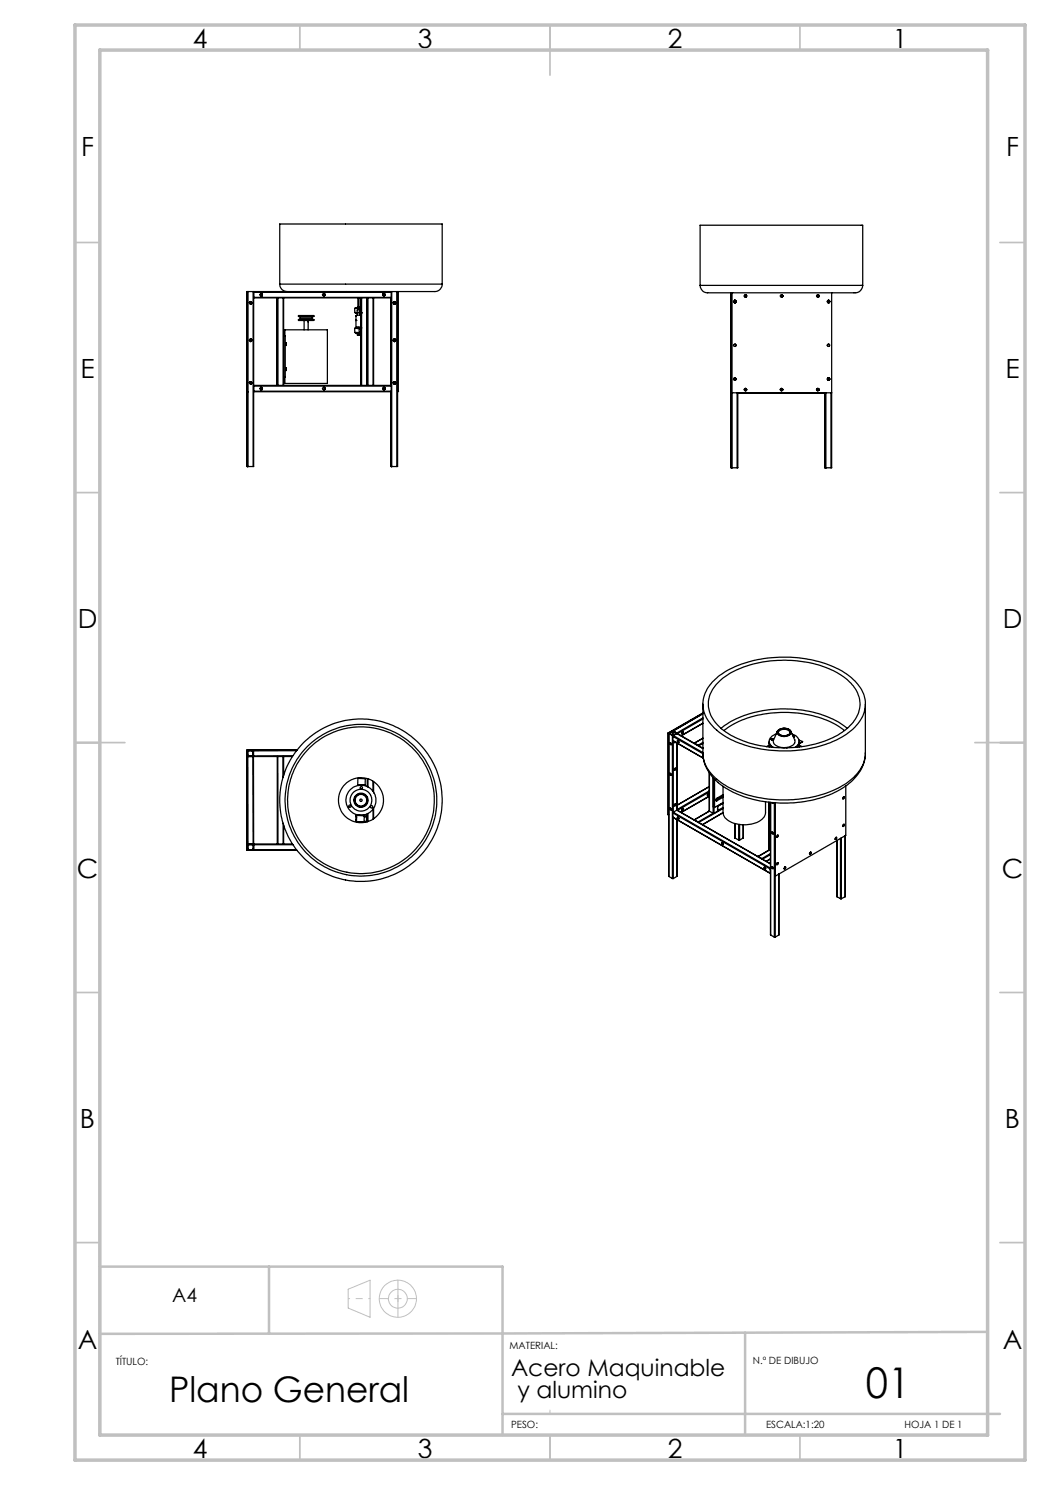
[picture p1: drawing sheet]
<svg xmlns="http://www.w3.org/2000/svg" width="210mm" height="297mm" viewBox="0 0 210 297" stroke-linecap="round" stroke-linejoin="round" font-family="sans-serif">
<defs><g id="words">
<text font-size="8.5" x="173.1" y="279.6">01</text>
<text font-size="7.1" x="33.8" y="280.4">Plano General</text>
<g font-size="5.3">
<text x="38.5" y="9.5">4</text>
<text x="83.5" y="9.5">3</text>
<text x="133.6" y="9.5">2</text>
<text x="178.6" y="9.5">1</text>
<text x="16.2" y="31.3">F</text>
<text x="201.2" y="31.3">F</text>
<text x="16.1" y="75.5">E</text>
<text x="201.1" y="75.5">E</text>
<text x="15.5" y="125.5">D</text>
<text x="200.5" y="125.5">D</text>
<text x="15.4" y="175.5">C</text>
<text x="200.4" y="175.5">C</text>
<text x="16" y="225.5">B</text>
<text x="201" y="225.5">B</text>
<text x="15.5" y="269.8">A</text>
<text x="200.5" y="269.8">A</text>
<text x="38.5" y="291.5">4</text>
<text x="83.5" y="291.5">3</text>
<text x="133.6" y="291.5">2</text>
<text x="178.6" y="291.5">1</text>
</g>
<g font-size="4.7">
<text x="102.2" y="275.1">Acero Maquinable</text>
<text x="103.5" y="279.6">y alumino</text>
</g>
<text font-size="3.9" x="34.4" y="260.4">A4</text>
<g font-size="2">
<text x="101.9" y="269.7">MATERIAL:</text>
<text x="23.2" y="273">TÍTULO:</text>
<text x="150.6" y="272.9">N.º DE DIBUJO</text>
<text x="102.2" y="285.6">PESO:</text>
<text x="153.2" y="285.6">ESCALA:1:20</text>
<text x="180.9" y="285.6">HOJA 1 DE 1</text>
</g>
</g></defs>
<g fill="none" stroke="#c0c0c0" stroke-width=".2">
<path d="M69.6 257.8l4.4-1.8v7.5l-4.4-1.9zM110 282v.8"/>
<circle cx="79.6" cy="259.7" r="3.7"/>
<circle cx="79.6" cy="259.7" r="1.89"/>
</g>
<path d="M75.9 259.7h7.4M79.6 263.4v-7.4" fill="none" stroke="#c0c0c0" stroke-width=".2" stroke-dasharray="15.2 1.3 1.3 1.3" stroke-dashoffset="13.4"/>
<path d="M79.6 257.8v3.8" fill="none" stroke="#c0c0c0" stroke-width=".2" stroke-dasharray="15.2 1.3 1.3 1.3"/>
<path d="M74 259.7h-4.3" fill="none" stroke="#c0c0c0" stroke-width=".2" stroke-dasharray="15.2 1.3 1.3 1.3" stroke-dashoffset="15"/>
<g fill="none" stroke="#c0c0c0" stroke-width=".35">
<path d="M60 5v5M110 5v10M160 5v5M15 48.5h5M200 48.5h5M15 98.5h5M200 98.5h5M15 148.5h10M195 148.5h10M15 198.5h5M200 198.5h5M15 248.5h5"/>
<path d="M200 248.5h5M60 287v5M110 287v5M160 287v5"/>
</g>
<path d="M53.8 253.3v13.4M149 266.6v20.4M197.5 266.4l-97 .3-80.5 .1M20 287v-33.7h80.5v33.7M100.5 282.8h99.5" fill="none" stroke="#c0c0c0" stroke-width=".5"/>
<path d="M15 5h190v287h-190zM20 10h177.5v277h-177.5z" fill="none" stroke="#c0c0c0" stroke-width=".7"/>
<g fill="none" stroke="#000" stroke-width=".25">
<path d="M49.4 58.7v.5zM49.4 59.8v.5zM49.4 58.3v35M49.5 58.3h.1M49.5 58.3h-.1v20h.1M49.5 58.3v35M49.6 58.3h1M49.6 58.3v35M50.6 58.3h.1M50.6 58.3v35M50.7 58.3v35h-.1M50.7 58.3v.2h27.5"/>
<path d="M52.2 58.7l.3 .2-.3 .3M52.2 58.7h.1a.24 .24 0 0 1 .2 .3 .24 .24 0 0 1-.3 .2M52.2 58.7l.3 .1v.3l-.3 .1M55.5 59.6v17.5M55.6 59.6v17.5M56 56.8a1.45 1.45 0 0 0 1.4 1.5M56 56.8v-12h32.4v12M56 56.8h32.4M56.6 59.6v17.5M56.7 59.6v17.5M64.7 58.7l.2 .1v.3l-.2 .1M64.7 58.7l.2 .2-.2 .3"/>
<path d="M64.7 58.7l.3 .2-.3 .3M64.7 58.7l.3 .2-.1 .2-.2 .1M71.6 59.6v2.3M71.8 59.6v2.3M72.2 59.6v17.5M72.3 59.6v17.5M73.3 59.6v17.5M73.4 59.6v17.5M73.6 59.6v17.5M74.6 59.6v17.5M74.7 59.6v17.5M76.6 58.8h.2l.1 .2"/>
<path d="M76.7 58.7l.2 .3M76.7 58.7l.2 .1v.3l-.2 .1M76.7 58.7l.2 .2-.2 .3M76.7 58.7l.3 .2-.3 .3M76.7 58.7l.3 .2-.1 .2-.2 .1M76.9 59v.1M78.2 59.8v.5zM78.2 59.6v17.5M78.2 59.5h-27.5v.1h27.5M78.2 58.3v.2M78.2 59.5v.1M78.2 58.5v1"/>
<path d="M78.4 58.3v35M79.4 58.3v35M79.5 58.3v35h-.1M79.6 58.3l-.1 20M88.4 56.8a1.79 1.79 0 0 1-2.3 1.5h-35.4M140 57.1a1.76 1.76 0 0 0 2.3 1.5h4M140 57.1v-12.1h32.5v12.1M140 57.1h32.5M146.2 59v.5zM146.2 58.6v35M146.3 58.6h.1M146.3 58.6h20"/>
<path d="M146.3 58.6h-.1v20h.1M146.3 58.6v35M146.3 58.6v20M149.1 58.9l.2 .3-.2 .2M149.1 58.9l.2 .2-.2 .3M156.3 58.9l.2 .2v.2l-.2 .1M156.3 58.9l.2 .2-.2 .3M163.5 58.9l.3 .3-.3 .2M163.5 58.9l.3 .2v.2l-.3 .1M166.3 58.6v35h-.1M172.5 57.1a1.76 1.76 0 0 1-2.2 1.5h-4M49.4 77.4v.5z"/>
<path d="M49.4 68.6v.4zM49.4 75.3v.5zM49.4 78.3h.1M50.1 76.4l.2 .2-.2-.2h-.2M50.1 60.4l.2 .2-.2-.2h-.2M50.1 67.9l.2 .2-.2-.2h-.2M50.1 60.3l.2 .2v.2l-.2 .1M50.1 67.8l.2 .1a.22 .22 0 0 1 0 .3 .22 .22 0 0 1-.2 .1M50.1 76.3l.2 .1a.22 .22 0 0 1 0 .3 .22 .22 0 0 1-.2 .1M50.1 67.8a.23 .23 0 0 1 .2 .3 .23 .23 0 0 1-.2 .2M50.1 76.3a.23 .23 0 0 1 .2 .3 .23 .23 0 0 1-.2 .2M50.1 60.3l.2 .2-.2 .3"/>
<path d="M50.1 67.8l.2 .2v.2l-.2 .1M50.1 76.3l.2 .2v.2l-.2 .1M50.1 67.8l.1 .1a.22 .22 0 0 1 .1 .3 .22 .22 0 0 1-.2 .1M50.1 76.3l.1 .1a.22 .22 0 0 1 .1 .3 .22 .22 0 0 1-.2 .1M52.2 77.5l.3 .2-.3 .3 .3-.3zM52.2 77.5h.1a.24 .24 0 0 1 .2 .3 .24 .24 0 0 1-.3 .2M52.2 77.5l.3 .2-.3 .3M52.2 77.5l.3 .1v.2l-.3 .2M55.5 68.6v.5zM55.5 73.6v.5zM56.7 67.2h.1M56.7 75.5h.1"/>
<path d="M56.7 67.2h.3v8.3h-.3M57 67.2v-1.2h8.5v10.7h-8.5v-1.2M57.2 68.5v.6M57.2 73.6v.5M59.7 63.3h3.1M59.7 63.9h3.1M59.7 63.9v.2h3.1v-.2M59.7 63.3v-.2h3.1v.2M59.7 63.3l.4 .1M60.1 63.4h2.3M60.1 63.7h2.3M60.1 63.7l-.4 .2"/>
<path d="M60.1 63.4v.3M60.8 64.1v1.9M61.6 64.1v1.9M62.4 63.7l.4 .2M62.4 63.4v.3M62.8 63.3l-.4 .1M64.7 77.5l.2 .1v.2l-.2 .2M64.7 77.5l.2 .1-.2 .4M64.7 77.5l.3 .2-.3 .3M64.7 77.5h.1a.23 .23 0 0 1 .2 .2 .23 .23 0 0 1-.3 .3M71 61.7v.8M71 62.5l.1 .1"/>
<path d="M71 65.6v.9M71 66.5l.1 .1M71 61.7h.6M71 62.5h.4M71 65.6h.3M71 66.5h.9M71.1 61.6l-.1 .1M71.1 65.6h-.1M71.1 61.6h.5zM71.1 62.6h.3zM71.1 66.6h.8M71.1 65.6h.1"/>
<path d="M71.2 63.2a.78 .78 0 0 1 1 0M71.2 65.5a.71 .71 0 0 1 1 .1 .8 .8 0 0 1-1-.1zM71.2 64.1h.1M71.3 63.1h-.1v2.4M71.5 67h.1M71.5 61.5h.1zM71.5 61.5v.1M71.5 66.6v.4M71.6 65.5l.2 .1zM71.6 67h.6M71.8 61.5h.4M71.8 61.6h.4"/>
<path d="M71.8 61.7h.4M71.9 66.5v.1M71.9 65.7v.8M71.9 66.5h.3M71.9 61.6l-.1 .3M71.9 66.6h.3M71.9 62.4l-.2 .1 .2 .3M71.9 62.4v-.4h-.5v1M71.9 62.4h.3v.5h-.3M71.9 63h.3M71.9 62.8v.2M72.1 65.6h.1"/>
<path d="M72.1 63.1h.1M72.2 62.6h.1M72.2 62.5h.1M72.2 65.6h.1M76.7 77.5l.2 .1-.2 .4M76.7 77.5l.2 .1v.2l-.2 .2M76.7 77.5l.3 .1-.3 .4M76.7 77.5l.3 .1-.1 .3-.2 .1M76.7 77.5l.3 .2-.3 .3M78.2 66.6v.5zM78.2 75.3v.5zM78.2 78.3v15"/>
<path d="M78.2 77.1h-27.5v.1h27.5M78.2 77.1v.1M78.2 78.2h-27.5v.1h27.5M78.2 78.2v.1M78.2 77.2v1M78.7 76.4l.4 .2M78.7 60.4h.2l.2 .2M78.7 67.9l.4 .2M78.8 60.4l.3 .2M78.8 67.9l.3 .2M78.8 76.4l.3 .2M78.8 67.8l.3 .2-.1 .3h-.2l.3-.3z"/>
<path d="M78.8 76.3l.3 .2-.3 .3M78.8 60.3l.3 .2-.3 .3M78.9 60.3l.1 .1a.25 .25 0 0 1 .1 .2 .25 .25 0 0 1-.2 .2l.2-.1v-.2zM78.9 67.8l.1 .1a.22 .22 0 0 1 .1 .2 .22 .22 0 0 1-.2 .2M78.9 76.3l.1 .1a.22 .22 0 0 1 .1 .2 .22 .22 0 0 1-.2 .2M78.9 67.8h.1a.24 .24 0 0 1 .1 .3 .24 .24 0 0 1-.2 .2M78.9 76.3h.1a.24 .24 0 0 1 .1 .3 .24 .24 0 0 1-.2 .2M78.9 67.8l.2 .2v.2l-.2 .1M78.9 76.3l.2 .2v.2l-.2 .1M79.1 76.6l-.1 .2M79.1 60.6l-.1 .1M79.1 68.1l-.1 .2"/>
<path d="M79.5 78.3h.1M146.2 76.6v.5zM146.2 68.1v.5zM146.2 60.6v.5zM146.2 77.7v.5zM146.3 78.6h.1M146.3 78.6h20M146.4 78.6v15M146.9 60.1l.2 .2-.2 .2M146.9 60.1h.1a.22 .22 0 0 1 .1 .3 .22 .22 0 0 1-.2 .1M146.9 75.6l.2 .2-.2 .3M146.9 60.1a.23 .23 0 0 1 .2 .2 .23 .23 0 0 1-.2 .2"/>
<path d="M146.9 75.6l.2 .1-.2 .4M146.9 75.6l.2 .2M146.9 60.1h.2a.22 .22 0 0 1 0 .3 .22 .22 0 0 1-.2 .1M147 75.6l.2 .1v.2l-.2 .2M147 60.1l.2 .1-.1 .3h-.1M147 68.8l.2 .2-.1 .2-.1 .1M147.1 75.8h.1M147.1 75.8l-.2 .3M147.4 78.6v15M148.9 77.8l.2-.1 .2 .3M149 77.7l.3 .2-.1 .2M149 77.7l.3 .1-.1 .3"/>
<path d="M149 77.7l.3 .3M149.1 77.7l.2 .2-.2 .3M149.3 78l-.1 .1M156.1 78l.2-.3 .2 .3M156.3 77.7l.2 .3M156.3 77.7l.2 .1v.2l-.2 .2M163.3 78l.2-.3 .3 .3M163.5 77.7l.3 .2-.3 .3M163.5 77.7l.3 .3M165 78.6v15M165.1 78.6h-17.5v15h-.2M165.1 78.6h.1"/>
<path d="M165.1 78.6v15M165.2 78.6v15M165.6 75.6l.2 .1-.2 .4M165.6 60.1l.2 .2-.2 .2M165.7 60.1h.1a.22 .22 0 0 1 .1 .3 .22 .22 0 0 1-.2 .1M165.7 75.6l.2 .2-.2 .3M165.7 60.1l.2 .2M165.7 75.6l.2 .2M165.7 75.6l.2 .1v.2l-.2 .2M165.7 60.1l.2 .1v.3h-.2h.1l.1-.2zM165.7 68.8l.2 .2v.2l-.2 .1M165.7 75.6l.2 .1-.2 .4"/>
<path d="M165.9 60.3l-.2 .2M165.9 75.8l-.2 .3M166.2 78.6v15M49.4 93.3h.1M49.5 93.3h.1M49.6 93.3h1M78.2 93.3h.1M78.2 93.3h.2M78.4 93.3h1M146.2 93.6h.1M146.3 93.6h.1M146.4 93.6h1"/>
<path d="M165 93.6h.1M165.1 93.6h.1M165.2 93.6h1M142.5 136.4a18.8 18.8 0 0 1 12.3-4.9 23.1 23.1 0 0 1 14.7 3.4 7.4 7.4 0 0 1 3.6 6 7.9 7.9 0 0 1-4.2 6.2 24.9 24.9 0 0 1-18.2 2.4 14.8 14.8 0 0 1-9.1-5.4 6 6 0 0 1 .9-7.7zM143.5 136.6a17.6 17.6 0 0 1 11.1-4.5 21.1 21.1 0 0 1 14.8 3.8 6 6 0 0 1 2.1 7.1 11.1 11.1 0 0 1-7 5.4 24 24 0 0 1-18.6-1.5 7.4 7.4 0 0 1-4.2-6.3l.3-1.8 .6-1.1zM49.4 151.3h.2M49.6 150l-.2 .2v1l.2 .1M49.6 151.3v17.5M49.6 151.3h1M49.6 150.3l.9-.1 .1 .9-.9 .1zM50.6 151.3h.1M50.6 150l.1 .2"/>
<path d="M50.6 151.3v17.5M50.7 151.2l-.1 .1M50.7 150v.2M50.7 151.2v.1M50.7 151.3h4.8M50.7 151.3v17.5M50.7 150.2v1M55.5 151.3h.1M55.5 151.3v17.5M55.6 151.3h1M55.6 151.3v17.5M56.6 151.3h.1"/>
<path d="M56.6 151.3v4.2M56.7 151.3v3.8M56.7 151.3h1.8M58.6 151.2h-7.9M59.3 150.1l-8.6 .1M59.4 150h-10v20.1v-20l10-.1M71.5 156.9l.1-1.2h1.5l-.1 1.3M71.5 156.9l1.5 .1M71.6 157.1h.1M73.4 155.7v1.6M73.6 155.7v1.7M74.6 156.2v2.1"/>
<path d="M74.7 156.3v2.1M133.6 146.6h.1M133.6 146.6l.1 16.4M133.7 146.6v16.4M133.7 146.6l.1 28.7M133.9 154.7a.21 .21 0 0 1 .4 .1 .2 .2 0 0 1-.2 .3zM134 146.6v.1M134 148.6h.1a.22 .22 0 0 1 .2 .2 .22 .22 0 0 1-.2 .2 .22 .22 0 0 1-.2-.3zM134 146.7l.5 .3M134.1 148.6l.2 .3M134.1 154.7l.2 .3M134.5 147h.2"/>
<path d="M134.5 146.3h.2M134.5 147.1h.2M134.5 146.3l-.5 .3M134.5 146.3v.7M134.5 147.1v28.6M134.6 148.1l6.1 3.6M134.6 147.3v.8M134.6 147.3l6 3.4M134.6 148.1l6.1 3.5M134.7 146.2l-1 .4 .8 .5M134.7 147.1l-.1 .2M134.7 146.2l.7 .4"/>
<path d="M134.7 146.3l.4 .3M134.7 146.3v.7M134.7 148.2v14.3M134.7 147.1l5.9 3.4M134.8 148.4l.1 .1M134.9 148.3v.3l.2-.2M134.9 153.7h.1a.18 .18 0 0 1 .1 .2 .18 .18 0 0 1-.3 0zM134.9 148.4h.1M135 148.4l-.1 .1M135.1 153.6l-.2 .4M135.1 146.6v.1M135.1 146.7l-.4 .3"/>
<path d="M135.4 146.6l.1 .1M135.4 146.6v.1M135.4 146.7l-.7 .4M135.4 148.6v13.4M135.4 146.7l5.2 3M135.4 146.7h.1M135.4 146.7l5.2 2.9M135.6 148.1l.2 .3M136.2 147.1l4.4-2.4-4.4 2.5M136.4 146.5l.1-.1a.17 .17 0 0 1 .1 .2 .17 .17 0 0 1-.3 0zM136.6 146.3l-.3 .4M138.9 148.6l1.7-1-1.7 1"/>
<path d="M138.9 148.6l-.1 .1M138.9 148.6l.7 .4M139.6 149l.1 .2M140.6 150.6a8.7 8.7 0 0 0 4.9 7.2 24.6 24.6 0 0 0 18.4 1.9 13.5 13.5 0 0 0 8.5-6.1l.5-1.3 .2-1.7M140.6 150.6a7.5 7.5 0 0 0 3.7 6 24.1 24.1 0 0 0 16.9 3 16.9 16.9 0 0 0 10.3-5l.2-.3a6.1 6.1 0 0 0 1.4-3.7M140.6 142.7l-6 3.5M140.6 149.6h-.1M140.6 140.8v9.8M140.6 142.7l-6.9 3.9M140.6 142.6l-7 4M140.6 143.8l-5.1 2.9M140.6 143.6l-5.2 3"/>
<path d="M140.6 142.8l-5.9 3.4M140.6 148.7l-.9 .5M140.6 148.5l-1 .5M141.6 158.8v-.1a.18 .18 0 0 1 .2 .3 .18 .18 0 0 1-.3 0zM141.7 158.7l-.2 .4M141.9 154.5v7.7M141.9 157.3l-6.5 3.8M141.9 159.3l-5.7 3.2M141.9 159.2l-5.7 3.3M141.9 158.4l-6.4 3.7M141.9 158.2l-6.5 3.7M141.9 154.6v7.6"/>
<path d="M142.6 155.5v7.2M142.9 155.8v5.7M143.3 159.7l-.1 .3M143.5 159.6v.2M144.2 145.7a20.8 20.8 0 0 1 14.5-3.9 19 19 0 0 1 10.7 3.9M144.6 159.2l-1.4 .9 .2 .1M144.6 159.2h.1M144.6 158.9l-1.3 .8-.1 .4 .2 .1M144.6 157.3v5.2M144.6 159.5l-1.2 .7M144.8 146.1a20.5 20.5 0 0 1 14.4-3.5 18.3 18.3 0 0 1 9.7 3.5M153.8 148.5l.1 .4 .4 .5-.3-.3z"/>
<path d="M153.8 149l-.5 .3M153.8 148.3v1.1M154.2 147.8l.4-.1a.2 .2 0 0 1-.2 .3 .2 .2 0 0 1-.2-.2zM154.3 148h.3zM155.2 146.8a1.47 1.47 0 0 0-1.1 2.1l.6 .6M155.5 146.3a1.77 1.77 0 0 1 2.7 0M155.5 146.3l-.8 1.7a1.16 1.16 0 0 0 1.2 1.4 2.49 2.49 0 0 0 3.1-1v-.4l-.8-1.7M155.5 146.3a1.01 1.01 0 0 0 1.2 1 1.18 1.18 0 0 0 1.5-.9v-.1M155.6 146.1a1.65 1.65 0 0 1 2.6 .3 1.44 1.44 0 0 1-2.1 .7l-.5-.4-.1-.2zM155.8 146.2a1.45 1.45 0 0 1 2.2 .3 1.4 1.4 0 0 1-2.3 0zM155.8 146a1.48 1.48 0 0 1 2.3 .5 1.45 1.45 0 0 1-2.5-.1zM157.3 149.6h.2"/>
<path d="M158 146.4h.1M158.4 146.8a1.45 1.45 0 0 1 1.1 2.2l-.5 .5M158.6 147.1l.3 .1-.2 .2M158.7 147.4h.1zM159.8 148l.7 .3M159.8 148.5l-.2 .6-.3 .3 .4-.5zM159.8 149l.5 .3M159.8 148.3v1.1M160.5 148.3l-.7 .4M160.5 148.3l-.7 .5M168.7 159.4a.17 .17 0 0 1 .1 .3 .17 .17 0 0 1-.3-.1zM168.8 159.3l-.2 .5"/>
<path d="M169.2 157.2v9.9l-14.2 8.2M173.1 140.8v9.8M49.5 168.8h.1M49.6 168.8l-.1 .1v1.1l1.2 .1v-.1M49.6 168.8h1M49.7 169h.9l-.1 .9h-.9zM50.6 168.8h.1M50.6 168.8l.1 .1M50.7 168.8v.1M50.7 170v.1h8.7M50.7 168.9v1.1M50.7 168.8h4.8"/>
<path d="M50.7 168.9h7.9M55.5 168.8h.1M55.6 168.8h1M56.6 168.8h.1M56.6 164.6v4.2M56.7 165.1v3.7M56.7 168.8h1.8M59.3 169.9l-8.6 .1M71.2 163.1l.1 .4M71.2 163.1l.1 1.2M71.3 162.9l-.1 .2M71.3 163.1h1.5v.1"/>
<path d="M71.3 163.1l1.5 .1M71.3 163.1v1.3h1.5v-1.2M71.4 164.4l.2 .1 .4-.1M71.4 162.9h.1M71.4 162.9v.1M71.9 163v.1M72.2 164.4l.9 .1M72.8 163.3l.5 .1v.8l-.5 .1M72.8 163.2l.6 .1M73.4 162.8v1.6M73.6 162.7v1.6M74.6 161.8v2"/>
<path d="M74.7 161.6v2.2M133.7 175.2l.1 .1M133.7 162.9v.1M133.8 175.3l.7 .4M134 161.6h.1a.21 .21 0 0 1 .3 .3 .21 .21 0 0 1-.3 .2 .21 .21 0 0 1-.2-.3zM134.1 161.6l.2 .4M134.5 175.7h.2M134.6 163.4v.1M134.6 163.5l19.5 11.2M134.6 162.6l19.5 11.2M134.6 163.4l19.5 11.3M134.6 162.6v.8"/>
<path d="M134.7 162.5l-.1 .1M134.7 163.5v12.2M134.7 162.5l19.4 11.1M135 160.8a.19 .19 0 0 1 .1 .3 .19 .19 0 0 1-.3 0zM135.1 160.8l-.2 .3M135.4 162l18.7 10.8M135.4 175.3l-.7 .4M135.4 162l-.7 .5M135.4 163.9v11.4M135.4 162h.1M135.4 164v11.3M135.6 163.4l.2 .4"/>
<path d="M136.5 161.7a.18 .18 0 0 1 .2 .3 .21 .21 0 0 1-.4-.1zM136.6 161.7l-.3 .3M138.8 164h.1M138.9 164l.7 .4M139.6 164.4l.1 .1M141.9 162.2l-3 1.8M141.9 162.2l.7 .5M142.6 162.7h.2M142.6 162.7l-3 1.7M142.7 161.4l.2 .1M142.8 161.5v1.2M143.5 162.2l-.7 .5"/>
<path d="M143.5 161.1v1.1M144.4 168.5l.2 .2v.2l-.2-.1zM144.4 168.5l.2 .4M144.6 160.6l-1.1 .6M144.6 162.6l-4.1 2.4M144.6 160.5l-1.7 1M144.6 161.7l-4.9 2.8M144.6 161.5l-1.1 .6M144.6 160.7l-1.1 .6M144.6 162.5l-4.1 2.4M147 164.7v2.9M147 167.6l.7 .4"/>
<path d="M147.7 168h.2M147.7 164.9v3.1M147.9 164.9v3.1M148.6 167.6l-.7 .4M148.7 167.6h-.1M148.7 165l-.1 2.6M151.6 171.3h.1M151.7 171.3l.7 .4M152.4 171.7l.1 .1M152.9 173.4l.2 .4M153.1 160.4v2.1a3.1 3.1 0 0 1-3 2.3 5.2 5.2 0 0 1-5.3-1.6l-.2-.7M153.8 160.4v9.6"/>
<path d="M154.1 174.7h.1M154.1 173.8v.9M154.1 160.5v26.5M154.1 173.7v.1M154.1 169.8l-2.5 1.5M154.1 171.8l-.9 .5M154.1 170.9l-1.6 .9M154.1 170.7l-1.7 1M154.1 169.9l-2.4 1.4M154.3 160.5l.2 .2 .2-.2M154.4 166.4l.3 .4M154.4 173.3l.3 .4"/>
<path d="M154.5 160.5l.2 .1M154.9 160.5v26.9M155 160.5v14.8M155 175.2v.1M155 175.3v12.1M155.4 167.1a.15 .15 0 0 1 .2 .1 .15 .15 0 0 1-.1 .2 .15 .15 0 0 1-.2-.1zM155.4 172.6a.17 .17 0 0 1 .2 .2 .17 .17 0 0 1-.3 0zM155.4 172.6l-.1 .2M155.5 172.5l-.1 .4M155.6 167l-.3 .4M155.6 172.5l-.3 .4M155.8 174.8v12.2"/>
<path d="M156.9 173.5l.1-.1a.18 .18 0 0 1 .1 .3 .18 .18 0 0 1-.3-.1zM157 173.4l-.2 .3M157 173.4v.3M157.1 173.4v.2l-.3 .2M162 170.6v-.1a.15 .15 0 0 1 .2 .1 .15 .15 0 0 1-.1 .2 .15 .15 0 0 1-.2-.1zM162.1 170.5l-.2 .3M162.1 170.4l.1 .1M162.2 170.4l-.3 .4M167.1 167.5a.17 .17 0 0 1 .2 .2 .17 .17 0 0 1-.3 .1zM167.2 167.5l-.2 .3M167.3 167.5v.1M167.3 167.5l-.3 .4"/>
<path d="M167.4 168.1v11.2M167.4 179.3l.7 .4M168.1 179.7h.2M168.1 167.7v12M168.3 167.6v12.1M168.7 164.9l-.2 .3M168.8 164.8l-.2 .5zM169 179.3l-.7 .4M169 167.1v12.2M169.1 167.1l-.1 12.2M154.1 187l.8 .4M154.9 187.4h.1"/>
<path d="M155.8 187l-.8 .4"/>
<circle cx="52.2" cy="59" r=".24"/>
<circle cx="64.7" cy="59" r=".24"/>
<circle cx="76.8" cy="59" r=".24"/>
<circle cx="149.1" cy="59.2" r=".24"/>
<circle cx="156.3" cy="59.2" r=".24"/>
<circle cx="163.5" cy="59.2" r=".24"/>
<circle cx="50.1" cy="60.5" r=".24"/>
<circle cx="50.1" cy="76.6" r=".24"/>
<circle cx="50.1" cy="68.1" r=".24"/>
<circle cx="52.2" cy="77.7" r=".24"/>
<circle cx="64.7" cy="77.7" r=".24"/>
<circle cx="76.8" cy="77.7" r=".24"/>
<circle cx="78.9" cy="76.6" r=".24"/>
<circle cx="78.9" cy="68.1" r=".24"/>
<circle cx="78.9" cy="60.6" r=".24"/>
<circle cx="147" cy="75.8" r=".24"/>
<circle cx="147" cy="60.3" r=".24"/>
<circle cx="147" cy="69.1" r=".24"/>
<circle cx="149.1" cy="77.9" r=".23"/>
<circle cx="156.3" cy="77.9" r=".22"/>
<circle cx="163.5" cy="77.9" r=".23"/>
<circle cx="165.7" cy="60.3" r=".24"/>
<circle cx="165.7" cy="69" r=".24"/>
<circle cx="165.7" cy="75.8" r=".24"/>
<circle cx="72.3" cy="157.5" r=".23"/>
<circle cx="135.6" cy="148.3" r=".2"/>
<circle cx="70" cy="161.2" r=".24"/>
<circle cx="72.2" cy="160" r="15.2"/>
<circle cx="72.2" cy="160" r="1.17"/>
<circle cx="72.2" cy="160" r="4.5"/>
<circle cx="72.2" cy="160.1" r="1.27"/>
<circle cx="72.2" cy="160.1" r="2.99"/>
<circle cx="72.2" cy="160" r="14.7"/>
<circle cx="72.2" cy="160" r="1.42"/>
<circle cx="72.2" cy="160" r="1.31"/>
<circle cx="72.2" cy="160" r="16.2"/>
<circle cx="72.2" cy="160.1" r=".24"/>
<circle cx="72.2" cy="160.1" r="2.18"/>
<circle cx="74.3" cy="161.4" r=".25"/>
<circle cx="135.6" cy="163.7" r=".19"/>
<circle cx="153" cy="173.7" r=".21"/>
<circle cx="154.5" cy="173.6" r=".19"/>
<circle cx="154.5" cy="166.6" r=".21"/>
<circle cx="168.7" cy="165.1" r=".19"/>
</g>
<use href="#words"/>
</svg>
